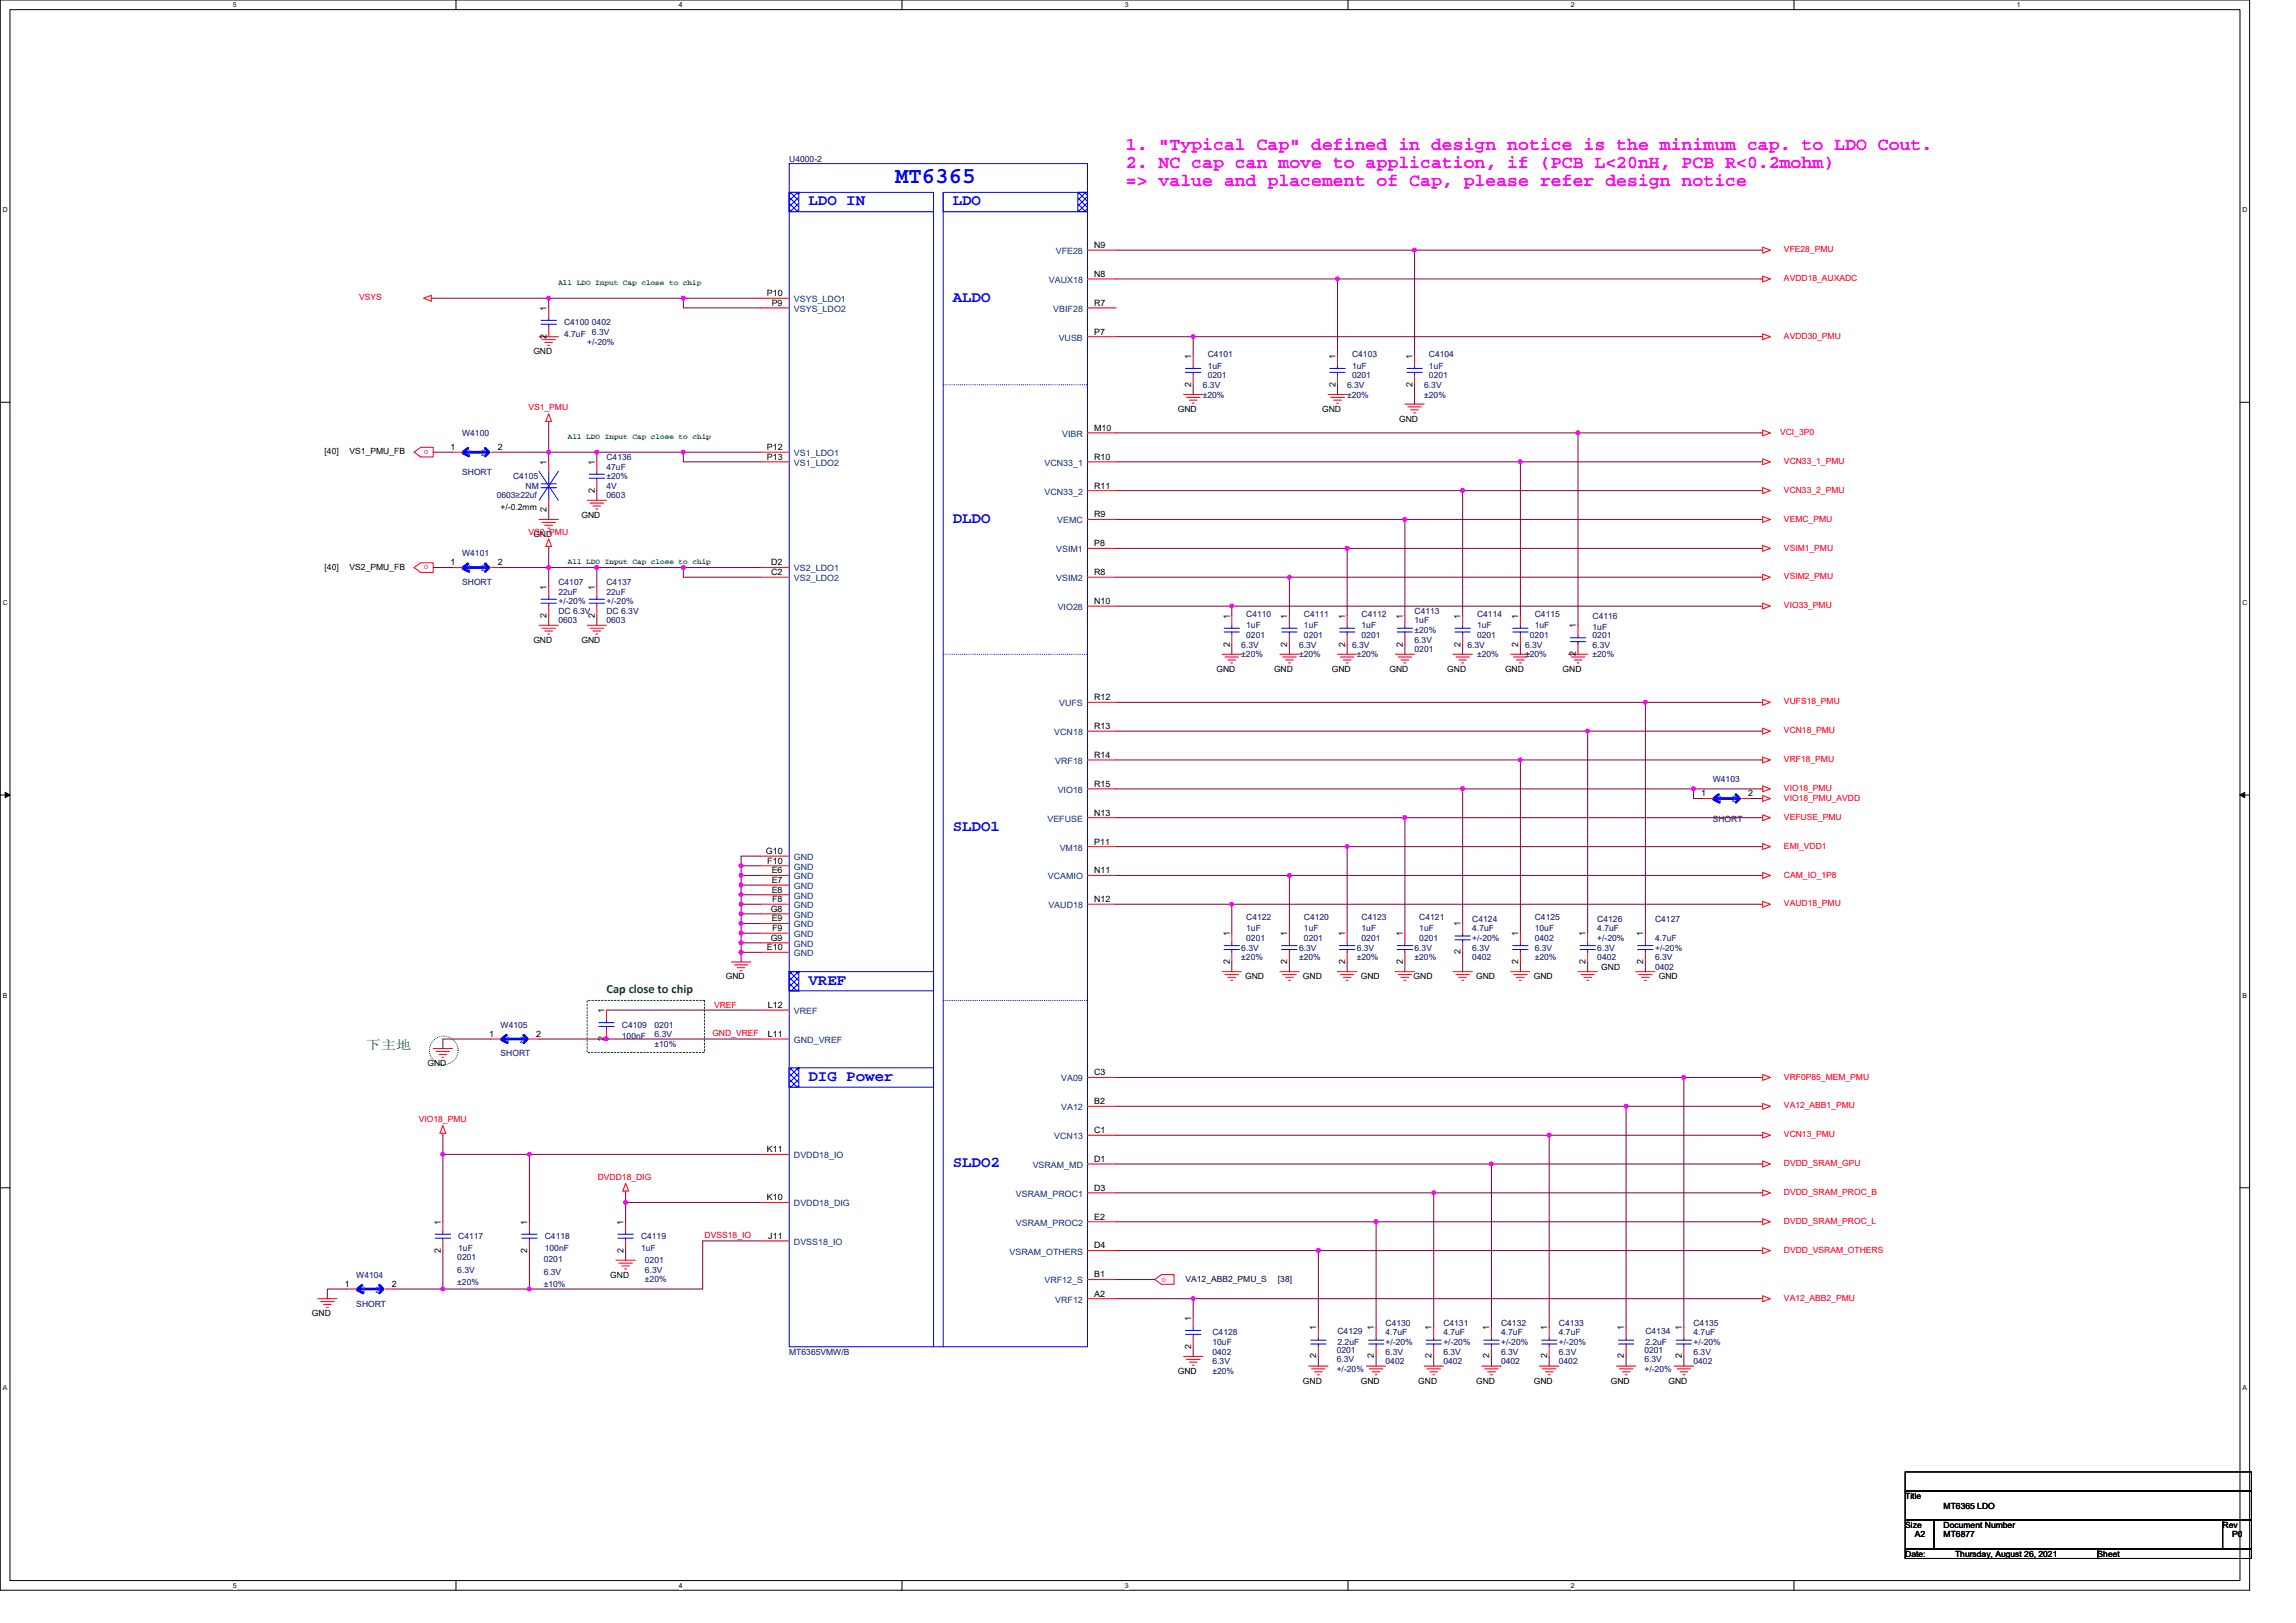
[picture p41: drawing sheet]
<svg xmlns="http://www.w3.org/2000/svg" width="297mm" height="210mm" viewBox="0 0 297 210" stroke-linecap="round" stroke-linejoin="round" font-family="sans-serif">
<defs><g id="words">
<text font-size="3" fill="#00f" x="115.8" y="23.7">MT6365</text>
<g font-size="2.3" fill="#f0f">
<text x="145.7" y="19.4">1. &quot;Typical Cap&quot; defined in design notice is the minimum cap. to LDO Cout.</text>
<text x="145.7" y="21.7">2. NC cap can move to application, if (PCB L&lt;20nH, PCB R&lt;0.2mohm)</text>
<text x="145.7" y="24.1">=&gt; value and placement of Cap, please refer design notice</text>
</g>
<g font-size="2" fill="#00f">
<text x="104.6" y="26.6">LDO IN</text>
<text x="123.2" y="26.6">LDO</text>
<text x="123.3" y="39">ALDO</text>
<text x="123.3" y="67.6">DLDO</text>
<text x="123.3" y="107.5">SLDO1</text>
<text x="104.6" y="127.4">VREF</text>
<text x="104.6" y="139.8">DIG Power</text>
<text x="123.3" y="151">SLDO2</text>
</g>
<g font-size="1.6" fill="#008000">
<text x="78.5" y="128.5">Cap close to chip</text>
<text x="47.3" y="135.7">下主地</text>
</g>
<g font-size="1.1" fill="#000080">
<text x="102.1" y="20.9">U4000-2</text>
<text x="73" y="42.1">C4100</text>
<text x="73" y="43.6">4.7uF</text>
<text x="76" y="44.6">+/-20%</text>
<text x="76.6" y="42.1">0402</text>
<text x="76.6" y="43.3">6.3V</text>
<text x="156.2" y="46.2">C4101</text>
<text x="156.2" y="47.7">1uF</text>
<text x="174.9" y="46.2">C4103</text>
<text x="174.9" y="47.7">1uF</text>
<text x="184.9" y="46.2">C4104</text>
<text x="184.9" y="47.7">1uF</text>
<text x="155.6" y="50.2">6.3V</text>
<text x="155.6" y="51.4">±20%</text>
<text x="156.2" y="48.9">0201</text>
<text x="174.3" y="50.2">6.3V</text>
<text x="174.3" y="51.4">±20%</text>
<text x="174.9" y="48.9">0201</text>
<text x="184.3" y="50.2">6.3V</text>
<text x="184.3" y="51.4">±20%</text>
<text x="184.9" y="48.9">0201</text>
<text x="59.8" y="56.4">W4100</text>
<text x="78.5" y="59.5">C4136</text>
<text x="59.8" y="61.5">SHORT</text>
<text x="64.3" y="64.5">0603≥22uf</text>
<text x="66.4" y="62">C4105</text>
<text x="68" y="63.2">NM</text>
<text x="78.5" y="60.8">47uF</text>
<text x="78.5" y="64.5">0603</text>
<text x="78.5" y="63.2">4V</text>
<text x="78.5" y="62">±20%</text>
<text x="59.8" y="72">W4101</text>
<text x="59.8" y="75.7">SHORT</text>
<text x="72.2" y="75.7">C4107</text>
<text x="72.2" y="76.9">22uF</text>
<text x="78.5" y="75.7">C4137</text>
<text x="78.5" y="76.9">22uF</text>
<text x="72.2" y="80.7">0603</text>
<text x="72.2" y="79.4">DC 6.3V</text>
<text x="72.2" y="78.2">+/-20%</text>
<text x="78.5" y="80.7">0603</text>
<text x="78.5" y="79.4">DC 6.3V</text>
<text x="78.5" y="78.2">+/-20%</text>
<text x="160.6" y="83.8">6.3V</text>
<text x="161.2" y="79.8">C4110</text>
<text x="161.2" y="81.3">1uF</text>
<text x="161.2" y="82.5">0201</text>
<text x="168.1" y="83.8">6.3V</text>
<text x="168.7" y="79.8">C4111</text>
<text x="168.7" y="81.3">1uF</text>
<text x="168.7" y="82.5">0201</text>
<text x="174.9" y="83.8">6.3V</text>
<text x="176.1" y="79.8">C4112</text>
<text x="176.1" y="81.3">1uF</text>
<text x="176.1" y="82.5">0201</text>
<text x="183" y="79.4">C4113</text>
<text x="183" y="80.7">1uF</text>
<text x="183" y="83.2">6.3V</text>
<text x="183" y="81.9">±20%</text>
<text x="189.8" y="83.8">6.3V</text>
<text x="191.1" y="79.8">C4114</text>
<text x="191.1" y="81.3">1uF</text>
<text x="191.1" y="82.5">0201</text>
<text x="197.3" y="83.8">6.3V</text>
<text x="197.9" y="82.5">0201</text>
<text x="198.6" y="79.8">C4115</text>
<text x="198.6" y="81.3">1uF</text>
<text x="206" y="80.1">C4116</text>
<text x="206" y="81.6">1uF</text>
<text x="206" y="82.5">0201</text>
<text x="206" y="83.8">6.3V</text>
<text x="160.6" y="85">±20%</text>
<text x="168.1" y="85">±20%</text>
<text x="175.5" y="85">±20%</text>
<text x="183" y="84.4">0201</text>
<text x="191.1" y="85">±20%</text>
<text x="197.3" y="85">±20%</text>
<text x="206" y="85">±20%</text>
<text x="221.6" y="101.2">W4103</text>
<text x="221.6" y="106.3">SHORT</text>
<text x="161.2" y="119">C4122</text>
<text x="168.7" y="119">C4120</text>
<text x="176.1" y="119">C4123</text>
<text x="183.6" y="119">C4121</text>
<text x="190.5" y="119.3">C4124</text>
<text x="198.6" y="119">C4125</text>
<text x="206.6" y="119.3">C4126</text>
<text x="214.1" y="119.3">C4127</text>
<text x="160.6" y="123">6.3V</text>
<text x="160.6" y="124.2">±20%</text>
<text x="161.2" y="120.5">1uF</text>
<text x="161.2" y="121.8">0201</text>
<text x="168.1" y="123">6.3V</text>
<text x="168.1" y="124.2">±20%</text>
<text x="168.7" y="120.5">1uF</text>
<text x="168.7" y="121.8">0201</text>
<text x="175.5" y="123">6.3V</text>
<text x="175.5" y="124.2">±20%</text>
<text x="176.1" y="120.5">1uF</text>
<text x="176.1" y="121.8">0201</text>
<text x="183" y="123">6.3V</text>
<text x="183" y="124.2">±20%</text>
<text x="183.6" y="120.5">1uF</text>
<text x="183.6" y="121.8">0201</text>
<text x="190.5" y="120.5">4.7uF</text>
<text x="190.5" y="124.2">0402</text>
<text x="190.5" y="123">6.3V</text>
<text x="190.5" y="121.8">+/-20%</text>
<text x="198.6" y="120.5">10uF</text>
<text x="198.6" y="121.8">0402</text>
<text x="198.6" y="123">6.3V</text>
<text x="198.6" y="124.2">±20%</text>
<text x="206.6" y="120.5">4.7uF</text>
<text x="206.6" y="124.2">0402</text>
<text x="206.6" y="123">6.3V</text>
<text x="206.6" y="121.8">+/-20%</text>
<text x="214.1" y="121.8">4.7uF</text>
<text x="214.1" y="125.5">0402</text>
<text x="214.1" y="124.2">6.3V</text>
<text x="214.1" y="123">+/-20%</text>
<text x="64.8" y="132.9">W4105</text>
<text x="64.8" y="136.7">SHORT</text>
<text x="80.5" y="132.9">C4109</text>
<text x="80.5" y="134.5">100nF</text>
<text x="84.7" y="132.9">0201</text>
<text x="84.7" y="134.2">6.3V</text>
<text x="84.7" y="135.4">±10%</text>
<text x="59.3" y="160.3">C4117</text>
<text x="59.3" y="161.8">1uF</text>
<text x="70.5" y="160.3">C4118</text>
<text x="70.5" y="161.8">100nF</text>
<text x="82.9" y="160.3">C4119</text>
<text x="82.9" y="161.8">1uF</text>
<text x="46.1" y="165.3">W4104</text>
<text x="59.2" y="163.1">0201</text>
<text x="59.2" y="164.7">6.3V</text>
<text x="59.2" y="166.3">±20%</text>
<text x="70.4" y="163.3">0201</text>
<text x="70.4" y="164.9">6.3V</text>
<text x="70.4" y="166.6">±10%</text>
<text x="83.4" y="163.4">0201</text>
<text x="83.4" y="164.7">6.3V</text>
<text x="83.4" y="165.9">±20%</text>
<text x="46.1" y="169">SHORT</text>
<text x="156.9" y="172.8">C4128</text>
<text x="173" y="172.5">C4129</text>
<text x="179.3" y="171.5">C4130</text>
<text x="179.3" y="172.8">4.7uF</text>
<text x="186.7" y="171.5">C4131</text>
<text x="186.7" y="172.8">4.7uF</text>
<text x="194.2" y="171.5">C4132</text>
<text x="194.2" y="172.8">4.7uF</text>
<text x="201.7" y="171.5">C4133</text>
<text x="201.7" y="172.8">4.7uF</text>
<text x="212.9" y="172.5">C4134</text>
<text x="219.1" y="171.5">C4135</text>
<text x="219.1" y="172.8">4.7uF</text>
<text x="102.1" y="175.3">MT6365VMW/B</text>
<text x="156.9" y="174">10uF</text>
<text x="156.9" y="175.3">0402</text>
<text x="156.9" y="176.5">6.3V</text>
<text x="156.9" y="177.8">±20%</text>
<text x="172.9" y="175">0201</text>
<text x="172.9" y="176.3">6.3V</text>
<text x="172.9" y="177.5">+/-20%</text>
<text x="173" y="174">2.2uF</text>
<text x="179.3" y="176.5">0402</text>
<text x="179.3" y="175.3">6.3V</text>
<text x="179.3" y="174">+/-20%</text>
<text x="186.7" y="176.5">0402</text>
<text x="186.7" y="175.3">6.3V</text>
<text x="186.7" y="174">+/-20%</text>
<text x="194.2" y="176.5">0402</text>
<text x="194.2" y="175.3">6.3V</text>
<text x="194.2" y="174">+/-20%</text>
<text x="201.7" y="176.5">0402</text>
<text x="201.7" y="175.3">6.3V</text>
<text x="201.7" y="174">+/-20%</text>
<text x="212.7" y="175">0201</text>
<text x="212.7" y="176.3">6.3V</text>
<text x="212.7" y="177.5">+/-20%</text>
<text x="212.9" y="174">2.2uF</text>
<text x="219.1" y="176.5">0402</text>
<text x="219.1" y="175.3">6.3V</text>
<text x="219.1" y="174">+/-20%</text>
</g>
<g font-size="1.1" fill="#004080">
<text x="136.6" y="32.9">VFE28</text>
<text x="102.7" y="39.1">VSYS_LDO1</text>
<text x="102.7" y="40.3">VSYS_LDO2</text>
<text x="135.7" y="36.6">VAUX18</text>
<text x="136.3" y="40.3">VBIF28</text>
<text x="137" y="44.1">VUSB</text>
<text x="60.4" y="59">1</text>
<text x="62.3" y="59">2</text>
<text x="102.7" y="59">VS1_LDO1</text>
<text x="137.4" y="56.5">VIBR</text>
<text x="102.7" y="60.3">VS1_LDO2</text>
<text x="135.1" y="64">VCN33_2</text>
<text x="135.1" y="60.3">VCN33_1</text>
<text x="136.6" y="71.5">VSIM1</text>
<text x="136.8" y="67.7">VEMC</text>
<text x="60.4" y="73.9">1</text>
<text x="62.3" y="73.9">2</text>
<text x="102.7" y="73.9">VS2_LDO1</text>
<text x="102.7" y="75.2">VS2_LDO2</text>
<text x="136.6" y="75.2">VSIM2</text>
<text x="136.8" y="78.9">VIO28</text>
<text x="136.4" y="95.1">VCN18</text>
<text x="137" y="91.4">VUFS</text>
<text x="136.5" y="98.8">VRF18</text>
<text x="135.5" y="106.3">VEFUSE</text>
<text x="136.8" y="102.6">VIO18</text>
<text x="222.2" y="103.8">1</text>
<text x="224.1" y="103.8">2</text>
<text x="102.7" y="113.8">GND</text>
<text x="102.7" y="112.5">GND</text>
<text x="102.7" y="111.3">GND</text>
<text x="135.6" y="113.8">VCAMIO</text>
<text x="137.1" y="110">VM18</text>
<text x="102.7" y="115">GND</text>
<text x="102.7" y="116.3">GND</text>
<text x="102.7" y="117.5">GND</text>
<text x="102.7" y="118.7">GND</text>
<text x="102.7" y="120">GND</text>
<text x="135.6" y="117.5">VAUD18</text>
<text x="102.7" y="121.2">GND</text>
<text x="102.7" y="122.5">GND</text>
<text x="102.7" y="123.7">GND</text>
<text x="102.7" y="131.2">VREF</text>
<text x="65.4" y="134.9">1</text>
<text x="67.2" y="134.9">2</text>
<text x="102.7" y="134.9">GND_VREF</text>
<text x="137.3" y="139.9">VA09</text>
<text x="137.3" y="143.6">VA12</text>
<text x="102.7" y="149.9">DVDD18_IO</text>
<text x="136.4" y="147.4">VCN13</text>
<text x="131.4" y="154.8">VSRAM_PROC1</text>
<text x="133.6" y="151.1">VSRAM_MD</text>
<text x="102.7" y="156.1">DVDD18_DIG</text>
<text x="102.7" y="161.1">DVSS18_IO</text>
<text x="131.4" y="158.6">VSRAM_PROC2</text>
<text x="46.7" y="167.3">1</text>
<text x="48.6" y="167.3">2</text>
<text x="130.6" y="162.3">VSRAM_OTHERS</text>
<text x="135.1" y="166.1">VRF12_S</text>
<text x="136.5" y="168.5">VRF12</text>
</g>
<g font-size="1.1">
<text x="141.6" y="32.1">N9</text>
<text x="141.6" y="35.8">N8</text>
<text x="70.7" y="40.2" transform="rotate(-90 70.7 40.2)">1</text>
<text x="99.2" y="38.3">P10</text>
<text x="99.8" y="39.6">P9</text>
<text x="141.6" y="39.6">R7</text>
<text x="69" y="45.8">GND</text>
<text x="70.7" y="43.8" transform="rotate(-90 70.7 43.8)">2</text>
<text x="141.6" y="43.3">P7</text>
<text x="154.1" y="46.4" transform="rotate(-90 154.1 46.4)">1</text>
<text x="172.8" y="46.4" transform="rotate(-90 172.8 46.4)">1</text>
<text x="182.7" y="46.4" transform="rotate(-90 182.7 46.4)">1</text>
<text x="152.4" y="53.3">GND</text>
<text x="154.1" y="50" transform="rotate(-90 154.1 50)">2</text>
<text x="171" y="53.3">GND</text>
<text x="172.8" y="50" transform="rotate(-90 172.8 50)">2</text>
<text x="182.7" y="50" transform="rotate(-90 182.7 50)">2</text>
<text x="42" y="58.8">[40]</text>
<text x="45.2" y="58.8">VS1_PMU_FB</text>
<text x="58.3" y="58.2">1</text>
<text x="64.4" y="58.2">2</text>
<text x="99.2" y="58.2">P12</text>
<text x="99.2" y="59.5">P13</text>
<text x="141.6" y="59.5">R10</text>
<text x="141.6" y="55.7">M10</text>
<text x="181" y="54.5">GND</text>
<text x="64.8" y="66">+/-0.2mm</text>
<text x="70.7" y="60.1" transform="rotate(-90 70.7 60.1)">1</text>
<text x="76.9" y="63.7" transform="rotate(-90 76.9 63.7)">2</text>
<text x="76.9" y="60.1" transform="rotate(-90 76.9 60.1)">1</text>
<text x="141.6" y="63.2">R11</text>
<text x="69" y="69.5">GND</text>
<text x="70.7" y="66.2" transform="rotate(-90 70.7 66.2)">2</text>
<text x="75.2" y="67">GND</text>
<text x="141.6" y="70.7">P8</text>
<text x="141.6" y="66.9">R9</text>
<text x="42" y="73.7">[40]</text>
<text x="45.2" y="73.7">VS2_PMU_FB</text>
<text x="58.3" y="73.2">1</text>
<text x="64.4" y="73.2">2</text>
<text x="70.7" y="76.3" transform="rotate(-90 70.7 76.3)">1</text>
<text x="76.9" y="76.3" transform="rotate(-90 76.9 76.3)">1</text>
<text x="99.8" y="73.2">D2</text>
<text x="99.8" y="74.4">C2</text>
<text x="141.6" y="74.4">R8</text>
<text x="69" y="83.2">GND</text>
<text x="70.7" y="79.9" transform="rotate(-90 70.7 79.9)">2</text>
<text x="75.2" y="83.2">GND</text>
<text x="76.9" y="79.9" transform="rotate(-90 76.9 79.9)">2</text>
<text x="141.6" y="78.1">N10</text>
<text x="159.1" y="83.7" transform="rotate(-90 159.1 83.7)">2</text>
<text x="159.1" y="80" transform="rotate(-90 159.1 80)">1</text>
<text x="166.5" y="83.7" transform="rotate(-90 166.5 83.7)">2</text>
<text x="166.5" y="80" transform="rotate(-90 166.5 80)">1</text>
<text x="174" y="83.7" transform="rotate(-90 174 83.7)">2</text>
<text x="174" y="80" transform="rotate(-90 174 80)">1</text>
<text x="181.5" y="83.7" transform="rotate(-90 181.5 83.7)">2</text>
<text x="181.5" y="80" transform="rotate(-90 181.5 80)">1</text>
<text x="189" y="83.7" transform="rotate(-90 189 83.7)">2</text>
<text x="189" y="80" transform="rotate(-90 189 80)">1</text>
<text x="196.4" y="83.7" transform="rotate(-90 196.4 83.7)">2</text>
<text x="196.4" y="80" transform="rotate(-90 196.4 80)">1</text>
<text x="203.9" y="81.3" transform="rotate(-90 203.9 81.3)">1</text>
<text x="157.4" y="86.9">GND</text>
<text x="164.8" y="86.9">GND</text>
<text x="172.3" y="86.9">GND</text>
<text x="179.8" y="86.9">GND</text>
<text x="187.2" y="86.9">GND</text>
<text x="194.7" y="86.9">GND</text>
<text x="202.2" y="86.9">GND</text>
<text x="203.9" y="84.9" transform="rotate(-90 203.9 84.9)">2</text>
<text x="141.6" y="90.6">R12</text>
<text x="141.6" y="94.3">R13</text>
<text x="141.6" y="98">R14</text>
<text x="141.6" y="101.8">R15</text>
<text x="141.6" y="105.5">N13</text>
<text x="220.1" y="103">1</text>
<text x="226.2" y="103">2</text>
<text x="99.1" y="110.5">G10</text>
<text x="99.3" y="111.7">F10</text>
<text x="99.8" y="113">E6</text>
<text x="141.6" y="113">N11</text>
<text x="141.6" y="109.3">P11</text>
<text x="99.7" y="118">G8</text>
<text x="99.8" y="114.2">E7</text>
<text x="99.8" y="115.5">E8</text>
<text x="99.8" y="119.2">E9</text>
<text x="99.9" y="116.7">F8</text>
<text x="141.6" y="116.7">N12</text>
<text x="189" y="119.9" transform="rotate(-90 189 119.9)">1</text>
<text x="99.2" y="122.9">E10</text>
<text x="99.7" y="121.7">G9</text>
<text x="99.9" y="120.5">F9</text>
<text x="159.1" y="124.7" transform="rotate(-90 159.1 124.7)">2</text>
<text x="159.1" y="121.1" transform="rotate(-90 159.1 121.1)">1</text>
<text x="166.5" y="124.7" transform="rotate(-90 166.5 124.7)">2</text>
<text x="166.5" y="121.1" transform="rotate(-90 166.5 121.1)">1</text>
<text x="174" y="124.7" transform="rotate(-90 174 124.7)">2</text>
<text x="174" y="121.1" transform="rotate(-90 174 121.1)">1</text>
<text x="181.5" y="124.7" transform="rotate(-90 181.5 124.7)">2</text>
<text x="181.5" y="121.1" transform="rotate(-90 181.5 121.1)">1</text>
<text x="189" y="123.5" transform="rotate(-90 189 123.5)">2</text>
<text x="196.4" y="124.7" transform="rotate(-90 196.4 124.7)">2</text>
<text x="196.4" y="121.1" transform="rotate(-90 196.4 121.1)">1</text>
<text x="205.1" y="124.7" transform="rotate(-90 205.1 124.7)">2</text>
<text x="205.1" y="121.1" transform="rotate(-90 205.1 121.1)">1</text>
<text x="207.2" y="125.5">GND</text>
<text x="212.6" y="124.7" transform="rotate(-90 212.6 124.7)">2</text>
<text x="212.6" y="121.1" transform="rotate(-90 212.6 121.1)">1</text>
<text x="78.2" y="131.1" transform="rotate(-90 78.2 131.1)">1</text>
<text x="93.9" y="126.7">GND</text>
<text x="99.3" y="130.4">L12</text>
<text x="161.1" y="126.7">GND</text>
<text x="168.6" y="126.7">GND</text>
<text x="176" y="126.7">GND</text>
<text x="182.9" y="126.7">GND</text>
<text x="191" y="126.7">GND</text>
<text x="198.4" y="126.7">GND</text>
<text x="214.6" y="126.7">GND</text>
<text x="55.3" y="137.9">GND</text>
<text x="63.3" y="134.2">1</text>
<text x="69.4" y="134.2">2</text>
<text x="78.2" y="134.7" transform="rotate(-90 78.2 134.7)">2</text>
<text x="99.3" y="134.2">L11</text>
<text x="141.6" y="139.1">C3</text>
<text x="141.6" y="142.9">B2</text>
<text x="99.2" y="149.1">K11</text>
<text x="141.6" y="146.6">C1</text>
<text x="99.2" y="155.3">K10</text>
<text x="141.6" y="150.3">D1</text>
<text x="141.6" y="154.1">D3</text>
<text x="57" y="158.5" transform="rotate(-90 57 158.5)">1</text>
<text x="68.2" y="158.5" transform="rotate(-90 68.2 158.5)">1</text>
<text x="80.7" y="158.5" transform="rotate(-90 80.7 158.5)">1</text>
<text x="99.4" y="160.3">J11</text>
<text x="141.6" y="157.8">E2</text>
<text x="141.6" y="161.5">D4</text>
<text x="44.6" y="166.5">1</text>
<text x="50.7" y="166.5">2</text>
<text x="57" y="162.1" transform="rotate(-90 57 162.1)">2</text>
<text x="68.2" y="162.1" transform="rotate(-90 68.2 162.1)">2</text>
<text x="78.9" y="165.3">GND</text>
<text x="80.7" y="162.1" transform="rotate(-90 80.7 162.1)">2</text>
<text x="141.6" y="165.3">B1</text>
<text x="141.6" y="167.7">A2</text>
<text x="40.4" y="170.3">GND</text>
<text x="154.1" y="170.9" transform="rotate(-90 154.1 170.9)">1</text>
<text x="170.3" y="172.1" transform="rotate(-90 170.3 172.1)">1</text>
<text x="177.8" y="172.1" transform="rotate(-90 177.8 172.1)">1</text>
<text x="185.2" y="172.1" transform="rotate(-90 185.2 172.1)">1</text>
<text x="192.7" y="172.1" transform="rotate(-90 192.7 172.1)">1</text>
<text x="200.1" y="172.1" transform="rotate(-90 200.1 172.1)">1</text>
<text x="210.1" y="172.1" transform="rotate(-90 210.1 172.1)">1</text>
<text x="217.6" y="172.1" transform="rotate(-90 217.6 172.1)">1</text>
<text x="152.4" y="177.8">GND</text>
<text x="154.1" y="174.5" transform="rotate(-90 154.1 174.5)">2</text>
<text x="168.6" y="179">GND</text>
<text x="170.3" y="175.7" transform="rotate(-90 170.3 175.7)">2</text>
<text x="176" y="179">GND</text>
<text x="177.8" y="175.7" transform="rotate(-90 177.8 175.7)">2</text>
<text x="183.5" y="179">GND</text>
<text x="185.2" y="175.7" transform="rotate(-90 185.2 175.7)">2</text>
<text x="191" y="179">GND</text>
<text x="192.7" y="175.7" transform="rotate(-90 192.7 175.7)">2</text>
<text x="198.4" y="179">GND</text>
<text x="200.1" y="175.7" transform="rotate(-90 200.1 175.7)">2</text>
<text x="208.4" y="179">GND</text>
<text x="210.1" y="175.7" transform="rotate(-90 210.1 175.7)">2</text>
<text x="215.9" y="179">GND</text>
<text x="217.6" y="175.7" transform="rotate(-90 217.6 175.7)">2</text>
<text x="246.5" y="193.9">Title</text>
<text x="246.5" y="197.7">Size</text>
<text x="251.5" y="197.7">Document Number</text>
<text x="251.5" y="195.2">MT6365 LDO</text>
<text x="287.5" y="197.7">Rev</text>
<text x="246.5" y="201.4">Date:</text>
<text x="247.7" y="198.9">A2</text>
<text x="251.5" y="198.9">MT6877</text>
<text x="252.9" y="201.4">Thursday, August 26, 2021</text>
<text x="271.4" y="201.4">Sheet</text>
<text x="288.8" y="198.9">P0</text>
</g>
<g font-size="1.1" fill="#f00">
<text x="230.8" y="32.6">VFE28_PMU</text>
<text x="46.5" y="38.9">VSYS</text>
<text x="230.8" y="36.4">AVDD18_AUXADC</text>
<text x="230.8" y="43.8">AVDD30_PMU</text>
<text x="68.4" y="53">VS1_PMU</text>
<text x="55.4" y="58.2" transform="rotate(180 55.4 58.2)">o</text>
<text x="230.3" y="56.3">VCI_3P0</text>
<text x="230.8" y="60">VCN33_1_PMU</text>
<text x="230.8" y="63.8">VCN33_2_PMU</text>
<text x="68.4" y="69.2">VS2_PMU</text>
<text x="230.8" y="67.5">VEMC_PMU</text>
<text x="230.8" y="71.2">VSIM1_PMU</text>
<text x="55.4" y="73.2" transform="rotate(180 55.4 73.2)">o</text>
<text x="230.8" y="75">VSIM2_PMU</text>
<text x="230.8" y="78.7">VIO33_PMU</text>
<text x="230.8" y="91.1">VUFS18_PMU</text>
<text x="230.8" y="94.9">VCN18_PMU</text>
<text x="230.8" y="98.6">VRF18_PMU</text>
<text x="230.8" y="102.3">VIO18_PMU</text>
<text x="230.8" y="103.6">VIO18_PMU_AVDD</text>
<text x="230.8" y="106.1">VEFUSE_PMU</text>
<text x="230.8" y="109.8">EMI_VDD1</text>
<text x="230.8" y="113.5">CAM_IO_1P8</text>
<text x="230.8" y="117.3">VAUD18_PMU</text>
<text x="92.4" y="130.4">VREF</text>
<text x="92.2" y="134.1">GND_VREF</text>
<text x="230.8" y="143.4">VA12_ABB1_PMU</text>
<text x="230.8" y="139.7">VRF0P85_MEM_PMU</text>
<text x="54.2" y="145.1">VIO18_PMU</text>
<text x="230.8" y="147.1">VCN13_PMU</text>
<text x="77.3" y="152.6">DVDD18_DIG</text>
<text x="230.8" y="150.9">DVDD_SRAM_GPU</text>
<text x="230.8" y="154.6">DVDD_SRAM_PROC_B</text>
<text x="91.2" y="160.2">DVSS18_IO</text>
<text x="230.8" y="158.3">DVDD_SRAM_PROC_L</text>
<text x="150.3" y="165.8">o</text>
<text x="230.8" y="162.1">DVDD_VSRAM_OTHERS</text>
<text x="230.8" y="168.3">VA12_ABB2_PMU</text>
</g>
<g font-size="1.1" fill="#000040">
<text x="153.4" y="165.9">VA12_ABB2_PMU_S</text>
<text x="165.3" y="165.9">[38]</text>
</g>
<g font-size="1" fill="#008000">
<text x="72.2" y="36.9">All LDO Input Cap close to chip</text>
<text x="73.5" y="56.8">All LDO Input Cap close to chip</text>
<text x="73.5" y="73">All LDO Input Cap close to chip</text>
</g>
<g font-size=".9">
<text x="30.1" y="1">5</text>
<text x="87.8" y="1">4</text>
<text x="145.5" y="1">3</text>
<text x="203.2" y="1">2</text>
<text x="260.9" y="1">1</text>
<text x=".4" y="27.5">D</text>
<text x="290.1" y="27.5">D</text>
<text x=".4" y="78.3">C</text>
<text x="290.1" y="78.3">C</text>
<text x=".4" y="129.1">B</text>
<text x="290.1" y="129.1">B</text>
<text x=".4" y="179.9">A</text>
<text x="290.1" y="179.9">A</text>
<text x="30.1" y="205.4">5</text>
<text x="87.8" y="205.4">4</text>
<text x="145.5" y="205.4">3</text>
<text x="203.2" y="205.4">2</text>
</g>
</g></defs>
<path d="M0 0h291v205.7h-291zM1.3 1.2h288.5v203.3h-288.5z" fill="none" stroke="#000" stroke-width=".13"/>
<g fill="#fff">
<path d="M30.1 .1h.5v1h-.5z"/>
<path d="M30.1 204.6h.5v1h-.5z"/>
</g>
<path d="M59 0v1.2M59 204.5v1.2" fill="none" stroke="#000" stroke-width=".13"/>
<g fill="#fff">
<path d="M87.8 .1h.5v1h-.5z"/>
<path d="M87.8 204.6h.5v1h-.5z"/>
</g>
<path d="M116.7 0v1.2M116.7 204.5v1.2" fill="none" stroke="#000" stroke-width=".13"/>
<g fill="#fff">
<path d="M145.5 .1h.5v1h-.5z"/>
<path d="M145.5 204.6h.5v1h-.5z"/>
</g>
<path d="M174.4 0v1.2M174.4 204.5v1.2" fill="none" stroke="#000" stroke-width=".13"/>
<g fill="#fff">
<path d="M203.2 .1h.5v1h-.5z"/>
<path d="M203.2 204.6h.5v1h-.5z"/>
</g>
<path d="M232.1 0v1.2M232.1 204.5v1.2" fill="none" stroke="#000" stroke-width=".13"/>
<g fill="#fff">
<path d="M260.9 .1h.5v1h-.5z"/>
<path d="M.4 26.6h.6v1h-.6z"/>
<path d="M290.1 26.6h.6v1h-.6z"/>
<path d="M.4 77.4h.6v1h-.6z"/>
<path d="M290.1 77.4h.6v1h-.6z"/>
</g>
<path d="M0 52h1.3M289.8 52h1.2" fill="none" stroke="#000" stroke-width=".13"/>
<g fill="#fff">
<path d="M.4 128.3h.5v1h-.5z"/>
<path d="M290.1 128.3h.6v1h-.6z"/>
</g>
<path d="M0 102.9h1.3M289.8 102.9h1.2" fill="none" stroke="#000" stroke-width=".13"/>
<path d="M.7 102.5l.6 .4-.6 .3zM289.8 102.9l.6-.4v.7z" fill="#000" stroke="#000" stroke-width=".13"/>
<g fill="#fff">
<path d="M.4 179.1h.5v1h-.5z"/>
<path d="M290.1 179.1h.6v1h-.6z"/>
</g>
<path d="M0 153.7h1.3M289.8 153.7h1.2M246.5 196.7h3.7v3.7h-3.7zM246.5 190.4h44.8v2.5h-44.8zM246.5 192.9h44.8v3.8h-44.8zM250.2 196.7h37.3v3.7h-37.3zM287.5 196.7h3.8v3.7h-3.8zM246.5 200.4h24.9v1.2h-24.9zM271.4 200.4h19.9v1.2h-19.9z" fill="none" stroke="#000" stroke-width=".13"/>
<path d="M76 129.4h15.1v6.8h-15.1z" fill="none" stroke="#008000" stroke-width=".13" stroke-dasharray=".2 .2"/>
<circle cx="57.4" cy="135.9" r="1.85" fill="none" stroke="#008000" stroke-width=".13"/>
<g fill="none" stroke="#f00" stroke-width=".13">
<path d="M54.8 38.6l1-.4v.8zM55.8 38.6h.2M71 39.8v1.3M227.8 32.4h.2M227.8 36.1h.2M228 32l1 .4-1 .3zM228 35.7l1 .4-1 .4zM53.6 58.5l.8-.6h1.6v1.2h-1.6zM69.7 43.6h2.5M70.1 43.9h1.8M70.5 44.3h1M70.9 44.7h.2"/>
<path d="M71 53.5l.3 1h-.7zM71 54.5v.3M71 42.3v1.3M71 59.8v1.2M153.1 51h2.5M153.5 51.4h1.8M153.9 51.8h1M154.3 52.2h.2M171.8 51h2.5M172.2 51.4h1.7M172.5 51.8h1M172.9 52.2h.3"/>
<path d="M181.8 52.3h2.5M182.1 52.6h1.8M182.5 53h1M182.9 53.4h.2M227.8 43.6h.2M227.8 56h.2M227.8 59.8h.2M228 43.2l1 .4-1 .3zM228 55.6l1 .4-1 .4zM228 59.4l1 .4-1 .3zM53.6 73.4l.8-.6h1.6v1.3h-1.6zM69.7 67.2h2.5"/>
<path d="M70.1 67.6h1.8M70.5 68h1M70.9 68.3h.2M71 69.7l.3 1h-.7zM71 70.7v.3M71 64.7v1.3M76 64.7h2.5M76.3 65.1h1.8M76.7 65.5h1M77.1 65.8h.2M227.8 63.5h.2M227.8 67.2h.2"/>
<path d="M227.8 71h.2M227.8 74.7h.2M227.8 78.4h.2M228 63.1l1 .4-1 .4zM228 66.8l1 .4-1 .4zM228 70.6l1 .4-1 .3zM228 74.3l1 .4-1 .4zM228 78l1 .4-1 .4zM69.7 80.9h2.5M70.1 81.3h1.8M70.5 81.6h1M70.9 82h.2"/>
<path d="M76 80.9h2.5M76.3 81.3h1.8M76.7 81.6h1M77.1 82h.2M158.1 84.6h2.5M158.5 85h1.7M158.9 85.4h.9M159.2 85.8h.3M165.6 84.6h2.5M165.9 85h1.8M166.3 85.4h1M166.7 85.8h.2"/>
<path d="M173 84.6h2.5M173.4 85h1.8M173.8 85.4h1M174.2 85.8h.2M180.5 84.6h2.5M180.9 85h1.7M181.2 85.4h1.1M181.6 85.8h.3M188 84.6h2.5M188.4 85h1.7M188.7 85.4h1M189.1 85.8h.3"/>
<path d="M195.4 84.6h2.5M195.8 85h1.8M196.2 85.4h1M196.6 85.8h.2M202.9 84.6h2.5M203.3 85h1.7M203.7 85.4h1M204 85.8h.3M227.8 90.9h.2M227.8 94.6h.2M227.8 98.3h.2M228 90.5l1 .4-1 .3z"/>
<path d="M228 94.2l1 .4-1 .4zM228 98l1 .3-1 .4zM220.3 103.3h1.3M225.3 103.3h1.3M227.8 102.1h.2M227.8 103.3h.2M227.8 105.8h.2M227.8 109.5h.2M227.8 117h.2M227.8 113.3h.2M228 101.7l1 .4-1 .3zM228 102.9l1 .4-1 .4z"/>
<path d="M228 105.4l1 .4-1 .4zM228 109.2l1 .3-1 .4zM228 116.6l1 .4-1 .4zM228 112.9l1 .4-1 .3zM56 135.7h2.5M56.4 136h1.8M56.8 136.4h1M57.2 136.8h.2M94.6 124.5h2.5M95 124.8h1.7M95.4 125.2h1M95.8 125.6h.2"/>
<path d="M158.1 125.7h2.5M158.5 126.1h1.7M158.9 126.4h.9M159.2 126.8h.3M159.4 120.7v1.3M159.4 123.2v1.3M165.6 125.7h2.5M165.9 126.1h1.8M166.3 126.4h1M166.7 126.8h.2M166.8 120.7v1.3M166.8 123.2v1.3"/>
<path d="M173 125.7h2.5M173.4 126.1h1.8M173.8 126.4h1M174.2 126.8h.2M180.5 125.7h2.5M180.9 126.1h1.7M181.2 126.4h1.1M181.6 126.8h.3M188 125.7h2.5M188.4 126.1h1.7M188.7 126.4h1M189.1 126.8h.3"/>
<path d="M195.4 125.7h2.5M195.8 126.1h1.8M196.2 126.4h1M196.6 126.8h.2M204.1 125.7h2.5M204.5 126.1h1.8M204.9 126.4h1M205.3 126.8h.2M205.4 120.7v1.3M205.4 123.2v1.3M211.6 125.7h2.5M212 126.1h1.7"/>
<path d="M212.4 126.4h1M212.7 126.8h.3M227.8 139.4h.2M228 139l1 .4-1 .4zM57.3 145.6l.4 1h-.8zM57.3 146.6v.3M57.3 158.1v1.2M68.5 158.1v1.2M80.9 153.1l.4 1h-.7zM80.9 154.1v.2M227.8 143.1h.2M227.8 150.6h.2"/>
<path d="M227.8 154.3h.2M227.8 158.1h.2M227.8 146.9h.2M228 142.8l1 .3-1 .4zM228 150.2l1 .4-1 .4zM228 154l1 .3-1 .4zM228 157.7l1 .4-1 .3zM228 146.5l1 .4-1 .3zM41.1 168h2.5M41.5 168.4h1.7M41.9 168.8h1M42.2 169.1h.3"/>
<path d="M57.3 160.5v1.3M68.5 160.5v1.3M79.7 163h2.5M80.1 163.4h1.7M80.5 163.8h.9M80.8 164.2h.3M149.4 165.5l.9-.6h1.6v1.3h-1.6zM153.1 175.5h2.5M153.5 175.9h1.8M153.9 176.2h1M154.3 176.6h.2M169.3 176.7h2.5"/>
<path d="M169.7 177.1h1.7M170 177.5h1M170.4 177.9h.3M170.6 171.8v1.2M170.6 174.2v1.3M176.8 176.7h2.5M177.1 177.1h1.8M177.5 177.5h1M177.9 177.9h.2M178 171.8v1.2M178 174.2v1.3M184.3 176.7h2.4"/>
<path d="M184.6 177.1h1.8M185 177.5h1M185.4 177.9h.2M191.7 176.7h2.5M192.1 177.1h1.7M192.5 177.5h1M192.8 177.9h.3M199.2 176.7h2.5M199.6 177.1h1.7M199.9 177.5h1M200.3 177.9h.3M209.1 176.7h2.5"/>
<path d="M209.5 177.1h1.8M209.9 177.5h1M210.3 177.9h.2M216.6 176.7h2.5M217 177.1h1.7M217.4 177.5h1M217.7 177.9h.3M227.8 161.8h.2M227.8 168h.2M228 161.4l1 .4-1 .4zM228 167.7l1 .3-1 .4z"/>
</g>
<g fill="none" stroke="#00f" stroke-width=".13">
<path d="M102.1 24.9h18.7v2.5h-18.7zM70 41.4h2M70 42h2M71 41.1v.3M71 42v.3M69.7 61l2.5 3.7M70 62.6h2M70 63.1h2M71 61v1.6M71 63.1v1.6M72.2 61l-2.5 3.7M158.4 122.3h2"/>
<path d="M158.4 122.9h2M159.4 122v.3M159.4 122.9v.3M165.8 122.3h2M165.8 122.9h2M166.8 122v.3M166.8 122.9v.3M204.4 122.3h2M204.4 122.9h2M205.4 122v.3M205.4 122.9v.3M56.3 159.7h2"/>
<path d="M57.3 159.3v.4M67.5 159.7h2M68.5 159.3v.4M56.3 160.2h2M57.3 160.2v.3M67.5 160.2h2M68.5 160.2v.3M169.6 173.4h2M169.6 173.9h2M170.6 173v.4M170.6 173.9v.3M177 173.4h2"/>
<path d="M177 173.9h2M178 173v.4M178 173.9v.3"/>
</g>
<path d="M221.7 103.4l.8 .4M222 103.3h2.7M222.3 102.8l-.6 .5M224.6 102.8l.3 .4M225.1 103.3l-.5 .5" fill="none" stroke="#00f" stroke-width=".36"/>
<path d="M139.4 24.9h1.3v2.5h-1.3z" fill="#fff"/>
<path d="M139.4 24.9v2.5h1.3v-2.5z" fill-rule="evenodd" fill="#00f" stroke="#00f" stroke-width=".13"/>
<path d="M102.1 24.9h1.3v2.5h-1.3z" fill="#fff"/>
<path d="M102.1 24.9v2.5h1.3v-2.5z" fill-rule="evenodd" fill="#00f" stroke="#00f" stroke-width=".13"/>
<path d="M102.1 21.2h38.6v153h-38.6zM120.8 27.4v146.8M122 24.9h18.7v2.5h-18.7zM122 24.9v149.3M122 49.8h18.7M140.7 49.8h.1M122 84.6h18.7M140.7 84.6h.1M122 129.4h18.7M140.7 129.4h.1" fill="none" stroke="#00f" stroke-width=".13"/>
<path d="M102.1 125.7h1.3v2.5h-1.3z" fill="#fff"/>
<path d="M102.1 125.7v2.5h1.3v-2.5z" fill-rule="evenodd" fill="#00f" stroke="#00f" stroke-width=".13"/>
<path d="M102.1 125.7h18.7v2.5h-18.7zM102.1 138.2h18.7v2.5h-18.7z" fill="none" stroke="#00f" stroke-width=".13"/>
<path d="M102.1 138.2h1.3v2.5h-1.3z" fill="#fff"/>
<path d="M102.1 138.2v2.5h1.3v-2.5z" fill-rule="evenodd" fill="#00f" stroke="#00f" stroke-width=".13"/>
<g fill="none" stroke="#f00" stroke-width=".13">
<path d="M98.4 38.6h3.7M98.4 39.8h3.7M140.7 39.8h3.7M140.7 36.1h3.7M140.7 32.4h3.7M58.5 58.5h1.3M63.5 58.5h1.3M77.2 59.8v1.2M98.4 58.5h3.7M98.4 59.8h3.7M140.7 43.6h3.7M140.7 59.8h3.7"/>
<path d="M140.7 56h3.7M154.4 46.1v1.2M154.4 48.5v1.3M173 46.1v1.2M173 48.5v1.3M183 46.1v1.2M183 48.5v1.3M58.5 73.4h1.3M63.5 73.4h1.3M71 75.9v1.3M71 78.4v1.3M77.2 62.2v1.3"/>
<path d="M77.2 75.9v1.3M77.2 78.4v1.3M98.4 73.4h3.7M98.4 74.7h3.7M140.7 71h3.7M140.7 74.7h3.7M140.7 63.5h3.7M140.7 67.2h3.7M140.7 78.4h3.7M159.4 79.7v1.2M166.8 79.7v1.2M174.3 79.7v1.2"/>
<path d="M181.8 79.7v1.2M189.2 79.7v1.2M196.7 79.7v1.2M140.7 98.3h3.7M140.7 94.6h3.7M140.7 90.9h3.7M159.4 82.1v1.3M166.8 82.1v1.3M174.3 82.1v1.3M181.8 82.1v1.3M189.2 82.1v1.3M196.7 82.1v1.3"/>
<path d="M204.1 80.9v1.2M204.1 83.4v1.2M98.4 113.3h3.7M98.4 114.5h3.7M98.4 115.8h3.7M98.4 117h3.7M98.4 118.2h3.7M98.4 119.5h3.7M98.4 112h3.7M98.4 110.8h3.7M140.7 105.8h3.7M140.7 113.3h3.7"/>
<path d="M140.7 102.1h3.7M140.7 117h3.7M140.7 109.5h3.7M189.2 119.5v1.2M63.5 134.4h1.3M68.5 134.4h1.2M78.5 130.7v1.2M78.5 133.2v1.2M98.4 130.7h3.7M98.4 134.4h3.7M98.4 120.7h3.7M98.4 122h3.7"/>
<path d="M98.4 123.2h3.7M140.7 139.4h3.7M174.3 120.7v1.3M174.3 123.2v1.3M181.8 120.7v1.3M181.8 123.2v1.3M189.2 122v1.2M196.7 120.7v1.3M196.7 123.2v1.3M212.9 120.7v1.3M212.9 123.2v1.3M80.9 158.1v1.2"/>
<path d="M98.4 149.4h3.7M98.4 155.6h3.7M140.7 146.9h3.7M140.7 150.6h3.7M140.7 143.1h3.7M140.7 154.3h3.7M140.7 158.1h3.7M44.8 166.8h1.3M49.8 166.8h1.3M80.9 160.5v1.3M98.4 160.5h3.7M140.7 165.5h3.7"/>
<path d="M140.7 168h3.7M140.7 161.8h3.7M154.4 170.5v1.3M154.4 173v1.2M185.5 171.8v1.2M185.5 174.2v1.3M193 171.8v1.2M193 174.2v1.3M200.4 171.8v1.2M200.4 174.2v1.3M210.4 171.8v1.2M210.4 174.2v1.3"/>
<path d="M217.8 171.8v1.2M217.8 174.2v1.3"/>
</g>
<g fill="none" stroke="#00f" stroke-width=".13">
<path d="M153.4 47.7h2M153.4 48.2h2M154.4 47.3v.4M154.4 48.2v.3M172 47.7h2M172 48.2h2M173 47.3v.4M173 48.2v.3M182 47.7h2M182 48.2h2M183 47.3v.4M183 48.2v.3"/>
<path d="M70 77.5h2M70 78h2M71 77.2v.3M71 78v.4M76.2 61.4h2M76.2 61.9h2M76.2 77.5h2M76.2 78h2M77.2 61v.4M77.2 61.9v.3M77.2 77.2v.3M77.2 78v.4"/>
<path d="M158.4 81.3h2M158.4 81.8h2M159.4 80.9v.4M159.4 81.8v.3M165.8 81.3h2M165.8 81.8h2M166.8 80.9v.4M166.8 81.8v.3M173.3 81.3h2M173.3 81.8h2M174.3 80.9v.4M174.3 81.8v.3"/>
<path d="M180.8 81.3h1.9M180.8 81.8h1.9M181.8 80.9v.4M181.8 81.8v.3M188.2 81.3h2M188.2 81.8h2M189.2 80.9v.4M189.2 81.8v.3M195.7 81.3h2M195.7 81.8h2M196.7 80.9v.4M196.7 81.8v.3"/>
<path d="M203.2 82.5h1.9M203.2 83h1.9M204.1 82.1v.4M204.1 83v.4M77.5 132.3h2M77.5 132.8h2M78.5 131.9v.4M78.5 132.8v.4M173.3 122.3h2M173.3 122.9h2M174.3 122v.3M174.3 122.9v.3"/>
<path d="M180.8 122.3h1.9M180.8 122.9h1.9M181.8 122v.3M181.8 122.9v.3M188.2 121.1h2M188.2 121.6h2M189.2 120.7v.4M189.2 121.6v.4M195.7 122.3h2M195.7 122.9h2M196.7 122v.3M196.7 122.9v.3"/>
<path d="M211.9 122.3h2M211.9 122.9h2M212.9 122v.3M212.9 122.9v.3M79.9 159.7h2M80.9 159.3v.4M79.9 160.2h2M80.9 160.2v.3M153.4 172.1h2M153.4 172.6h2M154.4 171.8v.3M154.4 172.6v.4"/>
<path d="M184.5 173.4h2M184.5 173.9h2M185.5 173v.4M185.5 173.9v.3M192 173.4h1.9M192 173.9h1.9M193 173v.4M193 173.9v.3M199.4 173.4h2M199.4 173.9h2M200.4 173v.4M200.4 173.9v.3"/>
<path d="M209.4 173.4h2M209.4 173.9h2M210.4 173v.4M210.4 173.9v.3M216.8 173.4h2M216.8 173.9h2M217.8 173v.4M217.8 173.9v.3"/>
</g>
<g fill="none" stroke="#00f" stroke-width=".36">
<path d="M59.9 58.6l.8 .4M60.2 58.5h2.7M60.5 58l-.6 .5M62.8 58l.3 .4M63.3 58.5l-.5 .5M59.9 73.6l.8 .3M60.2 73.4h2.7M60.5 72.9l-.6 .5M62.8 72.9l.3 .4M63.3 73.4l-.5 .5M64.9 134.5l.7 .4M65.1 134.4h2.8"/>
<path d="M65.5 133.9l-.6 .5M67.8 133.9l.3 .4M68.2 134.4l-.4 .5M46.2 166.9l.8 .4M46.5 166.8h2.7M46.8 166.3l-.6 .5M49.1 166.3l.4 .4M49.6 166.8l-.5 .5"/>
</g>
<g fill="none" stroke="#800040" stroke-width=".13">
<path d="M56 38.6h15M71 38.6h17.4M71 38.6v1.2M88.4 38.6v1.2h10M88.4 38.6h10M144.4 32.4h38.6M144.4 36.1h28.6M183 32.4v13.7M183 32.4h44.8M227.8 36.1h-54.8v10M56 58.5h2.5M64.8 58.5h6.2"/>
<path d="M71 58.5v1.3M71 58.5h6.2M71 54.8v3.7M77.2 58.5h11.2M77.2 58.5v1.3M88.4 58.5v1.3h10M88.4 58.5h10M144.4 56h59.7M144.4 59.8h52.3M144.4 43.6h10M154.4 43.6h73.4M154.4 43.6v2.5"/>
<path d="M154.4 49.8v1.2M173 49.8v1.2M183 49.8v2.5M196.7 59.8v19.9M196.7 59.8h31.1M204.1 56v24.9M204.1 56h23.7M56 73.4h2.5M64.8 73.4h6.2M71 73.4h6.2M71 73.4v2.5M71 79.7v1.2"/>
<path d="M71 71v2.4M71 66v1.2M77.2 73.4h11.2M77.2 63.5v1.2M77.2 73.4v2.5M77.2 79.7v1.2M88.4 73.4v1.3h10M88.4 73.4h10M144.4 63.5h44.8M144.4 78.4h15M144.4 67.2h37.4M144.4 71h29.9"/>
<path d="M144.4 74.7h22.4M159.4 78.4v1.3M159.4 78.4h68.4M166.8 74.7h61M166.8 74.7v5M174.3 71h53.5M174.3 71v8.7M181.8 67.2h46M181.8 67.2v12.5M189.2 63.5v16.2M189.2 63.5h38.6M144.4 98.3h52.3"/>
<path d="M144.4 94.6h61M144.4 90.9h68.5M159.4 83.4v1.2M166.8 83.4v1.2M174.3 83.4v1.2M181.8 83.4v1.2M189.2 83.4v1.2M196.7 98.3v22.4M196.7 98.3h31.1M196.7 83.4v1.2M205.4 94.6v26.1M205.4 94.6h22.4"/>
<path d="M212.9 90.9h14.9M212.9 90.9v29.8M95.9 112v1.3M95.9 113.3v1.2M95.9 114.5v1.3M95.9 115.8v1.2M95.9 117v1.2M95.9 118.2v1.3M95.9 119.5v1.2M95.9 112h2.5M95.9 113.3h2.5M95.9 114.5h2.5"/>
<path d="M95.9 115.8h2.5M95.9 117h2.5M95.9 118.2h2.5M95.9 119.5h2.5M98.4 110.8h-2.5v1.2M144.4 102.1h44.8M144.4 117h15M144.4 105.8h37.4M144.4 109.5h29.9M144.4 113.3h22.4M159.4 117v3.7M159.4 117h68.4"/>
<path d="M166.8 113.3v7.4M166.8 113.3h61M174.3 109.5h53.5M174.3 109.5v11.2M181.8 105.8h46M181.8 105.8v14.9M189.2 102.1v17.4M189.2 102.1h29.9M219.1 102.1h8.7M219.1 102.1v1.2h1.2M226.6 103.3h1.2M63.5 134.4h-6.2v1.3"/>
<path d="M69.7 134.4h28.7M78.5 130.7h19.9M95.9 120.7v1.3M95.9 122v1.2M95.9 123.2v1.3M95.9 120.7h2.5M95.9 122h2.5M95.9 123.2h2.5M144.4 139.4h73.4M159.4 124.5v1.2M166.8 124.5v1.2M174.3 124.5v1.2"/>
<path d="M181.8 124.5v1.2M189.2 123.2v2.5M196.7 124.5v1.2M205.4 124.5v1.2M212.9 124.5v1.2M217.8 139.4v32.4M217.8 139.4h10M57.3 146.9v2.5M57.3 149.4v8.7M57.3 149.4h11.2M68.5 149.4h29.9M68.5 149.4v8.7"/>
<path d="M80.9 154.3v1.3M80.9 155.6v2.5M80.9 155.6h17.5M144.4 143.1h66M144.4 150.6h48.6M144.4 154.3h41.1M144.4 158.1h33.6M144.4 146.9h56M178 158.1v13.7M178 158.1h49.8M185.5 154.3v17.5M185.5 154.3h42.3"/>
<path d="M193 150.6v21.2M193 150.6h34.8M200.4 146.9v24.9M200.4 146.9h27.4M210.4 143.1v28.7M210.4 143.1h17.4M44.8 166.8h-2.4v1.2M51.1 166.8h6.2M57.3 161.8v5M57.3 166.8h11.2M68.5 161.8v5M80.9 161.8v1.2"/>
<path d="M98.4 160.5h-7.5v6.3h-22.4M144.4 168h10M144.4 165.5h5M144.4 161.8h26.2M154.4 168h73.4M154.4 168v2.5M154.4 174.2v1.3M170.6 161.8h57.2M170.6 161.8v10M170.6 175.5v1.2M178 175.5v1.2M185.5 175.5v1.2"/>
<path d="M193 175.5v1.2M200.4 175.5v1.2M210.4 175.5v1.2M217.8 175.5v1.2"/>
</g>
<g fill="#f0f" stroke="#f0f" stroke-width=".13">
<circle cx="88.4" cy="38.6" r=".24"/>
<circle cx="71" cy="38.6" r=".24"/>
<circle cx="77.2" cy="58.5" r=".24"/>
<circle cx="71" cy="58.5" r=".24"/>
<circle cx="88.4" cy="58.5" r=".24"/>
<circle cx="71" cy="73.4" r=".24"/>
<circle cx="77.2" cy="73.4" r=".24"/>
<circle cx="88.4" cy="73.4" r=".24"/>
<circle cx="78.4" cy="134.4" r=".23"/>
<circle cx="95.9" cy="112" r=".24"/>
<circle cx="95.9" cy="113.3" r=".24"/>
<circle cx="95.9" cy="114.5" r=".24"/>
<circle cx="95.9" cy="117" r=".24"/>
<circle cx="95.9" cy="115.7" r=".24"/>
<circle cx="95.9" cy="118.2" r=".24"/>
<circle cx="95.9" cy="120.7" r=".24"/>
<circle cx="95.9" cy="119.5" r=".24"/>
<circle cx="95.9" cy="122" r=".24"/>
<circle cx="95.9" cy="123.2" r=".24"/>
<circle cx="210.4" cy="143.1" r=".24"/>
<circle cx="192.9" cy="150.6" r=".24"/>
<circle cx="185.5" cy="154.3" r=".23"/>
<circle cx="178" cy="158.1" r=".24"/>
<circle cx="170.5" cy="161.8" r=".24"/>
<circle cx="154.4" cy="168" r=".24"/>
<circle cx="154.4" cy="43.5" r=".24"/>
<circle cx="183" cy="32.4" r=".24"/>
<circle cx="173" cy="36.1" r=".23"/>
<circle cx="204.1" cy="56" r=".24"/>
<circle cx="196.7" cy="59.7" r=".23"/>
<circle cx="189.2" cy="63.5" r=".24"/>
<circle cx="181.7" cy="67.2" r=".24"/>
<circle cx="174.3" cy="70.9" r=".24"/>
<circle cx="166.8" cy="74.7" r=".24"/>
<circle cx="159.3" cy="78.4" r=".23"/>
<circle cx="212.9" cy="90.9" r=".24"/>
<circle cx="205.4" cy="94.6" r=".24"/>
<circle cx="196.7" cy="98.3" r=".23"/>
<circle cx="189.2" cy="102.1" r=".24"/>
<circle cx="219.1" cy="102.1" r=".24"/>
<circle cx="181.7" cy="105.8" r=".24"/>
<circle cx="174.3" cy="109.5" r=".24"/>
<circle cx="159.3" cy="117" r=".23"/>
<circle cx="217.8" cy="139.4" r=".24"/>
<circle cx="200.4" cy="146.9" r=".24"/>
<circle cx="68.5" cy="149.3" r=".24"/>
<circle cx="80.9" cy="155.6" r=".24"/>
<circle cx="57.3" cy="166.8" r=".24"/>
<circle cx="68.5" cy="166.8" r=".24"/>
<circle cx="166.8" cy="113.2" r=".24"/>
<circle cx="57.3" cy="149.3" r=".24"/>
</g>
<use href="#words"/>
</svg>
